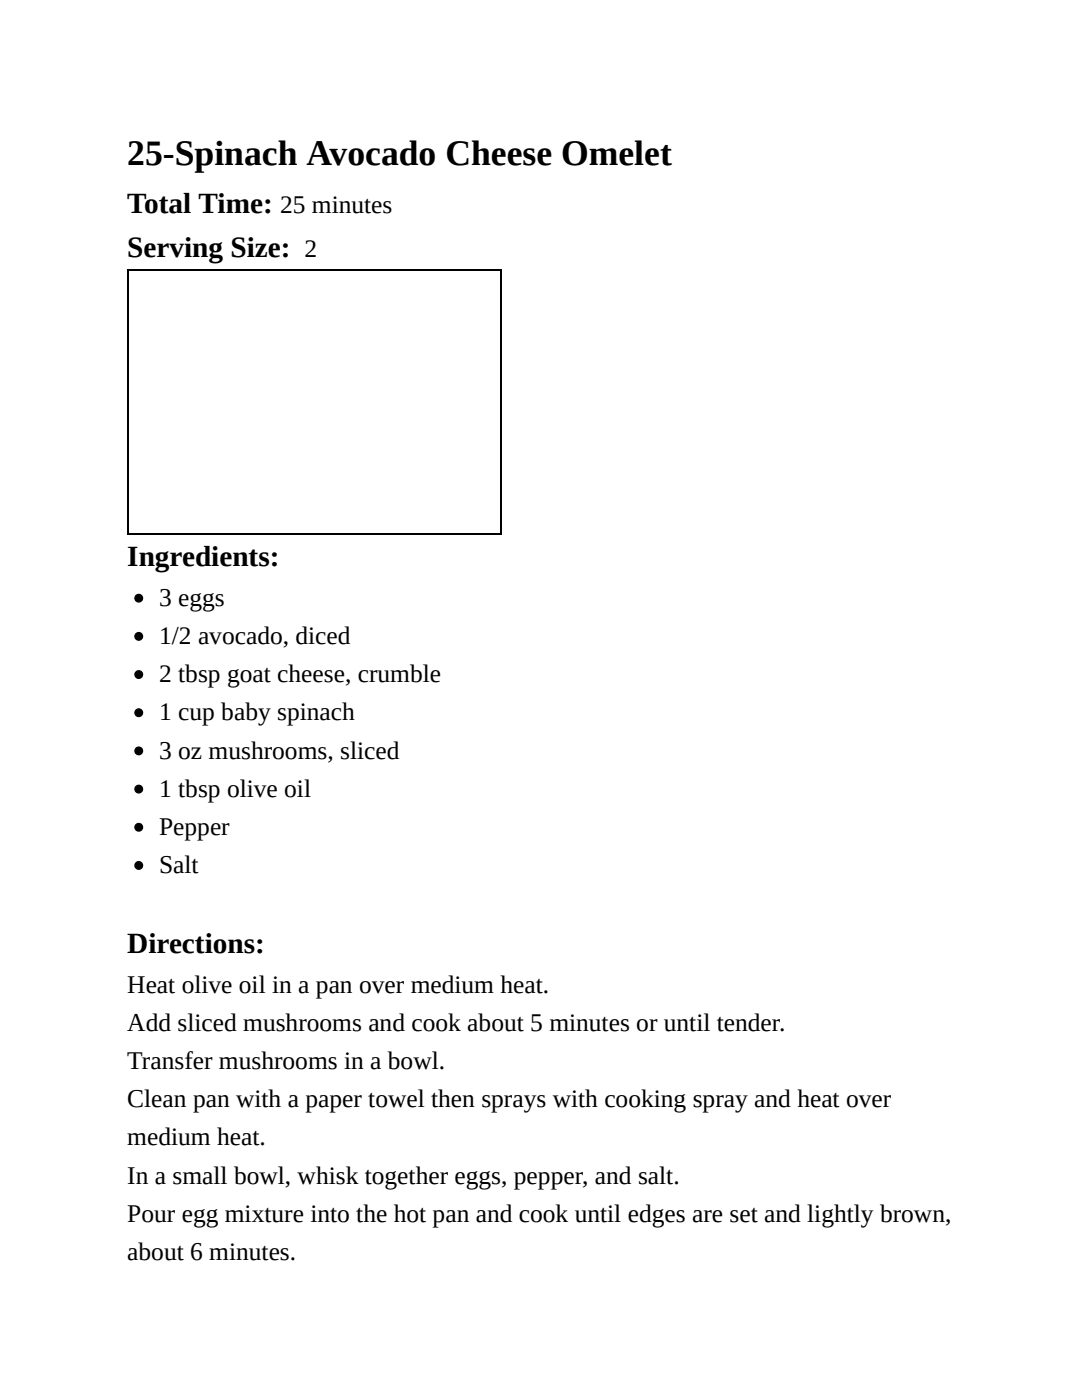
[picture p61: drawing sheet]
<svg xmlns="http://www.w3.org/2000/svg" width="216mm" height="279mm" viewBox="0 0 216 279" stroke-linecap="round" stroke-linejoin="round" font-family="sans-serif">
<defs><g id="words">
<text font-size="7.1" x="25.4" y="33">25-Spinach Avocado Cheese Omelet</text>
<g font-size="5.8">
<text x="25.4" y="42.4">Total Time:</text>
<text x="25.4" y="51.3">Serving Size:</text>
<text x="25.4" y="113">Ingredients:</text>
<text x="25.4" y="190.2">Directions:</text>
</g>
<g font-size="5.1">
<text x="55.9" y="42.4">25 minutes</text>
<text x="60.7" y="51.3">2</text>
<text x="31.7" y="120.9">3 eggs</text>
<text x="31.7" y="128.5">1/2 avocado, diced</text>
<text x="31.7" y="136.1">2 tbsp goat cheese, crumble</text>
<text x="31.7" y="143.8">1 cup baby spinach</text>
<text x="31.7" y="151.4">3 oz mushrooms, sliced</text>
<text x="31.7" y="159">1 tbsp olive oil</text>
<text x="31.7" y="166.6">Pepper</text>
<text x="31.7" y="174.2">Salt</text>
<text x="25.4" y="198.1">Heat olive oil in a pan over medium heat.</text>
<text x="25.4" y="205.7">Add sliced mushrooms and cook about 5 minutes or until tender.</text>
<text x="25.4" y="213.4">Transfer mushrooms in a bowl.</text>
<text x="25.4" y="221">Clean pan with a paper towel then sprays with cooking spray and heat over</text>
<text x="25.4" y="228.6">medium heat.</text>
<text x="25.4" y="236.2">In a small bowl, whisk together eggs, pepper, and salt.</text>
<text x="25.4" y="243.8">Pour egg mixture into the hot pan and cook until edges are set and lightly brown,</text>
<text x="25.4" y="251.5">about 6 minutes.</text>
</g>
</g></defs>
<path d="M25.4 54h74.7M25.5 53.8v52.9M99.9 53.8v52.9M25.4 106.6h74.7" fill="none" stroke="#000" stroke-width=".25"/>
<g fill="#000" stroke="#000" stroke-width=".25">
<circle cx="27.7" cy="119.4" r=".76"/>
<circle cx="27.7" cy="134.6" r=".76"/>
<circle cx="27.7" cy="127" r=".76"/>
<circle cx="27.7" cy="149.9" r=".76"/>
<circle cx="27.7" cy="142.2" r=".76"/>
<circle cx="27.7" cy="157.5" r=".76"/>
<circle cx="27.7" cy="165.1" r=".76"/>
<circle cx="27.7" cy="172.7" r=".76"/>
</g>
<use href="#words"/>
</svg>
